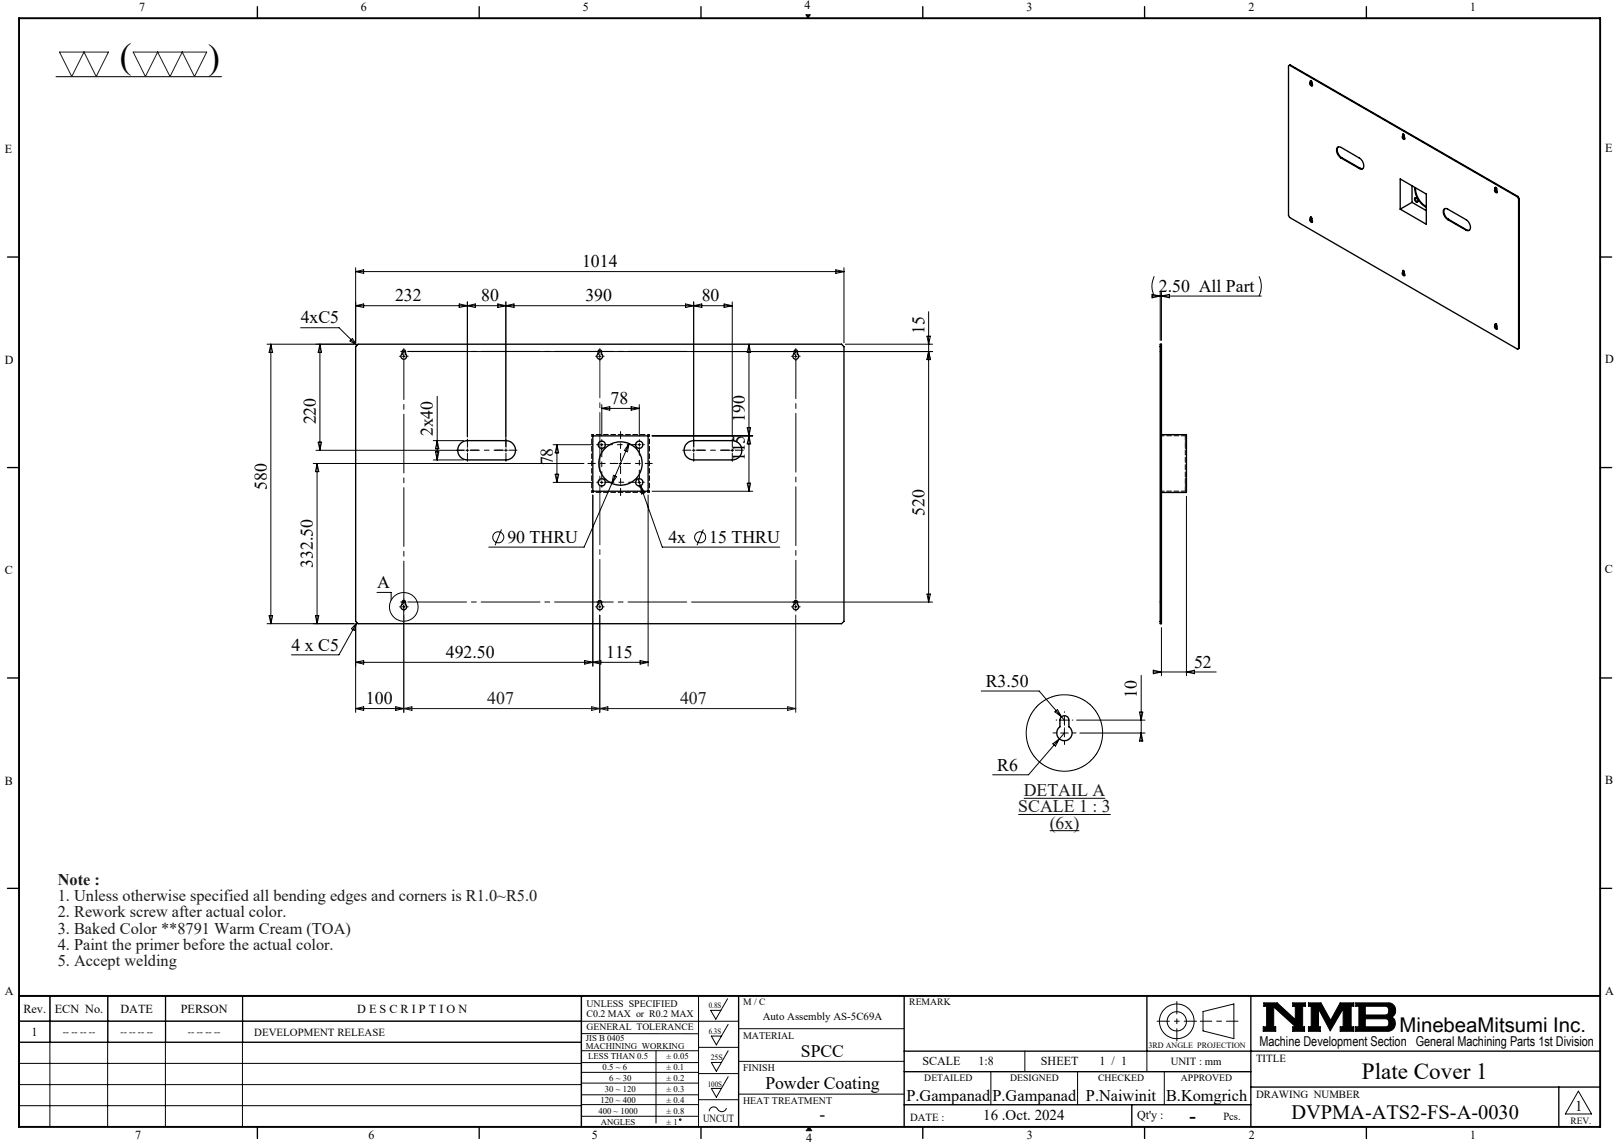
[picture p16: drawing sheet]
<svg xmlns="http://www.w3.org/2000/svg" width="420mm" height="297mm" viewBox="0 0 420 297" stroke-linecap="round" stroke-linejoin="round" font-family="sans-serif">
<defs><g id="words">
<g font-size="9.2">
<text x="31.1" y="17.7">(</text>
<text x="54" y="17.8">)</text>
</g>
<text font-size="6" x="353.5" y="280">Plate Cover 1</text>
<g font-size="5.3">
<text x="363.3" y="267.7">MinebeaMitsumi Inc.</text>
<text x="335.2" y="290.4">DVPMA-ATS2-FS-A-0030</text>
</g>
<text font-size="4.9" x="308.8" y="290.9">-</text>
<g font-size="4.6">
<text x="151.1" y="69.3">1014</text>
<text x="300.8" y="75.7">2.50 All Part</text>
<text x="78" y="83.9">4xC5</text>
<text x="102.6" y="78.2">232</text>
<text x="124.9" y="78.2">80</text>
<text x="152" y="78.2">390</text>
<text x="182.2" y="78.2">80</text>
<text x="240" y="86.6" transform="rotate(-90 240 86.6)">15</text>
<text x="158.5" y="104.8">78</text>
<text x="82" y="110.1" transform="rotate(-90 82 110.1)">220</text>
<text x="112.4" y="113.2" transform="rotate(-90 112.4 113.2)">2x40</text>
<text x="193.3" y="109.4" transform="rotate(-90 193.3 109.4)">190</text>
<text x="193.3" y="119.7" transform="rotate(-90 193.3 119.7)">115</text>
<text x="143.5" y="120.7" transform="rotate(-90 143.5 120.7)">78</text>
<text x="69.2" y="127.1" transform="rotate(-90 69.2 127.1)">580</text>
<text x="240" y="133.9" transform="rotate(-90 240 133.9)">520</text>
<text x="131.7" y="140.8">90 THRU</text>
<text x="173.5" y="140.8">4x</text>
<text x="184.1" y="140.8">15 THRU</text>
<text x="81.2" y="147.3" transform="rotate(-90 81.2 147.3)">332.50</text>
<text x="97.9" y="152.6">A</text>
<text x="75.7" y="168.7">4 x C5</text>
<text x="115.7" y="170.7">492.50</text>
<text x="157.3" y="170.7">115</text>
<text x="309.9" y="173.2">52</text>
<text x="255.9" y="178.1">R3.50</text>
<text x="95" y="182.7">100</text>
<text x="295.1" y="180.9" transform="rotate(-90 295.1 180.9)">10</text>
<text x="258.9" y="199.9">R6</text>
<text x="207.9" y="274.1">SPCC</text>
<text x="198.7" y="282.4">Powder Coating</text>
<text x="212.8" y="290.6">-</text>
</g>
<g font-size="4.6" fill="#191924">
<text x="126.5" y="182.7">407</text>
<text x="176.5" y="182.7">407</text>
<text x="265.7" y="206.5">DETAIL A</text>
<text x="264.3" y="210.7">SCALE 1 : 3</text>
<text x="272.5" y="214.9">(6x)</text>
</g>
<g font-size="4.2" fill="#191924">
<text x="15" y="229.5">Note :</text>
<text x="15" y="233.7">1. Unless otherwise specified all bending edges and corners is R1.0~R5.0</text>
<text x="15" y="237.9">2. Rework screw after actual color.</text>
<text x="15" y="242.2">3. Baked Color **8791 Warm Cream (TOA)</text>
<text x="15" y="246.4">4. Paint the primer before the actual color.</text>
<text x="15" y="250.6">5. Accept welding</text>
</g>
<g font-size="4.2">
<text x="235.3" y="285.5">P.Gampanad</text>
<text x="257.6" y="285.5">P.Gampanad</text>
<text x="281.9" y="285.5">P.Naiwinit</text>
<text x="302.7" y="285.5">B.Komgrich</text>
</g>
<g font-size="3.9">
<text x="255.2" y="290.6">16 .Oct. 2024</text>
<text x="408.9" y="288.2">1</text>
</g>
<text font-size="3.5" x="326.9" y="271.4">Machine Development Section General Machining Parts 1st Division</text>
<g font-size="3.2">
<text x="36.1" y="2.9">7</text>
<text x="93.7" y="2.8">6</text>
<text x="151.3" y="2.8">5</text>
<text x="208.8" y="2.2">4</text>
<text x="266.5" y="2.8">3</text>
<text x="324.1" y="2.8">2</text>
<text x="381.6" y="2.8">1</text>
<text x="1.3" y="39.8">E</text>
<text x="416.6" y="39.5">E</text>
<text x="1.3" y="94.3">D</text>
<text x="416.6" y="94.1">D</text>
<text x="1.3" y="148.9">C</text>
<text x="416.6" y="148.7">C</text>
<text x="1.3" y="203.6">B</text>
<text x="416.6" y="203.3">B</text>
<text x="416.6" y="258">A</text>
<text x="1.3" y="258.1">A</text>
<text x="6.1" y="262.7">Rev.</text>
<text x="14.2" y="262.7">ECN No.</text>
<text x="31.3" y="262.7">DATE</text>
<text x="46.9" y="262.7">PERSON</text>
<text x="92.7" y="262.7">D E S C R I P T I O N</text>
<text x="8.2" y="268.7">1</text>
<text x="239.4" y="276.2">SCALE</text>
<text x="254" y="276.2">1:8</text>
<text x="270.2" y="276.2">SHEET</text>
<text x="285.4" y="276.2">1 / 1</text>
<text x="295.2" y="290.1">Qt'y :</text>
<text x="35.1" y="295.5">7</text>
<text x="95.7" y="295.6">6</text>
<text x="153.6" y="295.6">5</text>
<text x="209.3" y="296.3">4</text>
<text x="266.6" y="295.6">3</text>
<text x="324.2" y="295.6">2</text>
<text x="381.6" y="295.6">1</text>
</g>
<g font-size="2.8">
<text x="66" y="268.6">DEVELOPMENT RELEASE</text>
<text x="198" y="264.5">Auto Assembly AS-5C69A</text>
<text x="326" y="275.4">TITLE</text>
<text x="303.9" y="276.2">UNIT : mm</text>
<text x="326" y="284.7">DRAWING NUMBER</text>
<text x="182.5" y="291.2">UNCUT</text>
<text x="236.3" y="290.7">DATE :</text>
<text x="317.6" y="290.6">Pcs.</text>
</g>
<g font-size="2.6">
<text x="152.2" y="261.3">UNLESS SPECIFIED</text>
<text x="152.2" y="263.7">C0.2 MAX or R0.2 MAX</text>
<text x="192.9" y="269.4">MATERIAL</text>
<text x="192.9" y="277.7">FINISH</text>
<text x="192.9" y="286.3">HEAT TREATMENT</text>
</g>
<g font-size="2.5">
<text x="192.9" y="260.7">M / C</text>
<text x="236" y="260.7">REMARK</text>
<text x="16.3" y="268.5">-- -- -- --</text>
<text x="31.3" y="268.5">-- -- -- --</text>
<text x="48.8" y="268.5">-- -- -- --</text>
<text x="152.3" y="267.3">GENERAL TOLERANCE</text>
<text x="239.9" y="280.5">DETAILED</text>
<text x="262.2" y="280.5">DESIGNED</text>
<text x="285.1" y="280.5">CHECKED</text>
<text x="306.6" y="280.5">APPROVED</text>
<text x="407.7" y="291.5">REV.</text>
</g>
<g font-size="2.3">
<text x="152.1" y="270">JIS B 0405</text>
<text x="152.1" y="272.1">MACHINING WORKING</text>
<text x="152.7" y="274.6">LESS THAN 0.5</text>
<text x="173" y="274.6">± 0.05</text>
<text x="156.4" y="277.4">0.5 ~ 6</text>
<text x="158.1" y="280.3">6 ~ 30</text>
<text x="173" y="277.4">± 0.1</text>
<text x="173" y="280.3">± 0.2</text>
<text x="155.9" y="286">120 ~ 400</text>
<text x="157" y="283.2">30 ~ 120</text>
<text x="173" y="283.2">± 0.3</text>
<text x="173" y="286">± 0.4</text>
<text x="155.3" y="288.9">400 ~ 1000</text>
<text x="155.9" y="291.7">ANGLES</text>
<text x="173" y="288.9">± 0.8</text>
<text x="173" y="291.7">± 1</text>
</g>
<g font-size="2.1">
<text x="184" y="261.5">0.8S</text>
<text x="184" y="268.1">6.3S</text>
<text x="184.5" y="275">25S</text>
<text x="298.1" y="271.8">3RD ANGLE PROJECTION</text>
<text x="183.7" y="281.9">100S</text>
</g>
</g></defs>
<g fill="none" stroke="#000" stroke-width=".26">
<path d="M14.5 19.9h43M209.2 3.8h1.1l-.6 .9zM92.3 69.5v19.4M92.3 70.4l2.1-.4v.9zM92.3 79.3l2.1-.5v1zM92.3 70.4h126.8M119.2 78.8l2.1 .5-2.1 .5zM121.3 78.3v35M121.3 79.3l2.1-.5v1zM129.2 78.8l2.1 .5-2.1 .5zM131.3 78.3v37.5M131.3 79.3l2.1-.5v1z"/>
<path d="M178 78.8l2.1 .5-2.1 .5zM180.1 78.3v37.5M180.1 79.3l2.1-.5v1zM188 78.8l2.1 .5-2.1 .5zM190.1 78.3v35M190.1 79.3h-97.8M217 70l2.1 .4-2.1 .5zM219.1 69.5v19.4M299 76.8h28.4M299 76.3l2.2 .5-2.2 .5zM299.6 71.7l-.6 2.4 .1 1 .5 1.7M301.2 75.8v12.5"/>
<path d="M301.5 75.8v12.5M301.5 76.8l2.1-.5v1zM326.8 71.7l.4 1 .2 1.4-.2 1.7-.4 1M69.3 89.3h22.6M70.3 89.3l.5 2.1h-.9zM70.3 89.3v72.5M78 85h10l4.6 4.6M83 89.3v27.5M83 89.3l.5 2.1h-.9zM91.5 87.8l1.1 1.8-1.8-1.2zM104.5 91.2h.7M104.5 92.4h.7"/>
<path d="M104.8 90.8v.7M104.8 92v.8M105.8 91.2h136.3M194.4 89.3l.4 2.1h-.8zM194.4 89.3v38.1M206.2 92.4h.7M206.6 90.8v.7M206.6 92v.8M219.4 89.3h22.7M240.6 87.2h.9l-.4 2.1zM241.1 80.9v75.3M241.1 91.2l.4 2.1h-.9z"/>
<path d="M82 116.8h38.3M82.6 114.7h.9l-.5 2.1zM112.5 119.3h7.8M112.5 114.3h7.8M113 117.2h.9l-.4 2.1zM113.5 102.8v16.5M113.5 114.3l.4 2.1h-.9zM120.9 116.8h.8M121.3 116.4v.8M143.6 115.4h10.3M144.6 115.4v9.7M144.6 115.4l.4 2.1h-.9z"/>
<path d="M155.8 115.4h.8M156.2 115v.7M156.2 104.9v8.2M156.2 105.9h9.7M156.2 105.9l2.1-.4v.9zM161.1 119.9v.7M163.3 115.1l-11.7 26.8h-24.7M163.3 115.1l-.4 2.1-.8-.4zM163.8 105.5l2.1 .4-2.1 .5zM165.6 115.4h.7M165.9 104.9v8.2M165.9 115v.7"/>
<path d="M169.3 113.1h26.1M189.7 116.8h.7M190.1 116.4v.8M194 110.9h.8l-.4 2.2zM194.4 113.1l.4 2h-.8zM81.3 120.2h70.3M82.3 120.2v41.6M82.3 120.2l.5 2.1h-.9zM130.2 137.3l-1.7 4.1M143.6 125.1h10.3M144.1 123h.9l-.4 2.1zM153.9 128.4v44.4"/>
<path d="M155.8 125.1h.8M156.2 124.7v.8M159.2 123.3l.9 .3-1.3 1.8zM160.7 120.2h.7M165.6 125.1h.7M165.6 124.2l.7 1.8M165.9 124.7v.8M166.3 126l5.6 15.9h30.5M166.3 126l1.1 1.8-.9 .3zM168.2 128.4v44.4M169.3 127.4h26.1M182.6 137.3l-1.7 4.1"/>
<path d="M194 125.3h.8l-.4 2.1zM308 128.7v46.6M69.9 159.7h.9l-.5 2.1zM81.9 159.7h.9l-.5 2.1zM97.9 153.7h3.6v2M104.5 156.2h.7M104.5 157.4h.7M104.8 155.8v.8M104.8 157.1v27.7M179.5 156.2h62.6M206.2 157.4h.7M206.6 155.8v.8"/>
<path d="M206.6 157.1v.7M240.6 154.1h.9l-.4 2.1zM69.3 161.8h22.6M92.3 162.2v22.6M92.3 171.8l2.1-.5v1zM92.3 171.8h75.9M92.6 161.5l-.6 2-.8-.4zM92.6 161.5l-4.6 8.4h-12.3M151.8 171.3l2.1 .5-2.1 .5zM153.9 171.8l2.1-.5v1zM166.2 171.3l2 .5-2 .5zM254.7 179.2h15l5.8 6.7"/>
<path d="M296.2 175.2v17M299.4 174.3h16.3M299.4 173.8l2.1 .5-2.1 .5zM301.5 162.8v12.5M308 174.3l2.1-.5v1zM92.3 183.8h12.5M92.3 183.8l2.1-.5v1zM102.7 183.3l2.1 .5-2.1 .5zM273.3 192.9l1.7-1.2-1 1.8zM273.8 184.6l.7-.6 1 1.9zM275.3 186.8h2M275.3 190.1h2"/>
<path d="M275.5 185.9l.8 .9M276.3 185.8v2M276.3 189.1v2M276.3 190.1l-9.3 10.9h-9.3M279.5 186.8h17.7M280.3 190.1h16.9M295.8 184.7h.9l-.5 2.1zM296.2 190.1l.5 2.1h-.9zM264.3 211.3h24M265.7 207.1h21.2M272.5 215.5h7.7M13 258.3l-.1 34"/>
<path d="M27.9 258.3v34M28 258.3v12M42.9 258.3v34M43 258.3v12M62.9 258.3v34M63 258.3v12M181.3 258.3v34M188.9 259l-3.1 5.4-1.3-2.3h2.6M4.9 264.9h186.8M4.9 275.8h146M5 270.3v-12h146l-.1 34M5 264.9h146"/>
<path d="M150.9 278.2h30.4M150.9 275.6h30.4M150.9 272.6h30.4M150.9 268.1h30.4M151 270.3l-146.1 .1M170.3 272.6v18.7M181.3 271.7h10.4M181.3 278.5h10.4M189 272.6l-3.1 5.3-1.3-2.3h2.7M189 279.3l-3.1 5.3-1.3-2.3h2.7M189 265.7l-3.1 5.3-1.3-2.3h2.7M191.7 266.8h43"/>
<path d="M191.7 275.3h43M257.2 278v8.6M266 272.7v5.3M279.7 278v8.6M297.7 272.7v5.3M302.2 278v8.6M312.3 262.4l8-2v9l-8-2zM328 260.1h3.5l4.7 4.3v-3.4h-.6v-.9h3.2v.9h-.7v5.3h.5v1.2h-3v-1.2h.7l-5.7-5.1v5.1h.6v1.2h-3.3v-1.2h.9v-5.3h-.8zM339.7 260.1h3.2l2.5 4.6 2.5-4.6h3.5v.9h-.7v5.3h.7v1.2h-3.5v-1.2h.8v-4.6l-3.4 5.7-3-5.7v4.6h.4v1.2h-3v-1.2h.7v-5.3h-.7zM351.9 260.1h8.4a1.97 1.97 0 0 1 1.9 1.5 1.97 1.97 0 0 1-.9 2.2 2.03 2.03 0 0 1 .8 2.2 2.03 2.03 0 0 1-1.8 1.5h-8.4v-1.2h.8v-5.3h-.8zM354.4 261h5.4l.6 .5v1.2l-.4 .5-.3 .1h-5.3zM354.4 264.3h5.4l.6 .4 .1 1-.2 .4-.4 .2h-5.5z"/>
<path d="M4.9 281.3h146M4.9 286.8h146M150.9 280.9h30.4M150.9 286.5h30.4M150.9 284h30.4M150.9 289.6h30.4M181.3 285.3h10.4M188.6 287.4a1.29 1.29 0 0 1-1.2 1 1.29 1.29 0 0 1-1.3-.9 1.14 1.14 0 0 0-1.3-.3 1.14 1.14 0 0 0-.7 1.1M191.7 283.8h43M210 292.3l.7 1M409.7 283l3.4 6h-6.8z"/>
<circle cx="129.3" cy="139.4" r="1.43"/>
<circle cx="181.7" cy="139.4" r="1.43"/>
<circle cx="104.8" cy="157.4" r="3.7"/>
<circle cx="276.3" cy="190.1" r="9.9"/>
<circle cx="305.5" cy="264.9" r="2.51"/>
<circle cx="305.5" cy="264.9" r="4.5"/>
<circle cx="176.6" cy="290.4" r=".2"/>
</g>
<path d="M311.6 264.9h9.7" fill="none" stroke="#000" stroke-width=".26" stroke-dasharray="15.2 1.3 1.3 1.3" stroke-dashoffset="12.3"/>
<path d="M305.5 259.8v10.2M300.4 264.9h10.2" fill="none" stroke="#000" stroke-width=".26" stroke-dasharray="15.2 1.3 1.3 1.3" stroke-dashoffset="12"/>
<g fill="none" stroke="#000" stroke-width=".35">
<path d="M66.8 1.7v3M124.4 1.7v3M182 1.7v3M239.5 1.7v3M297.1 1.7v3M334.8 16.9l-.3 .2v38.8l.3 .5 59.1 34.2M334.8 16.9l59.1 34.2M334.8 16.9l.1-.1 59.2 34.2M354.7 1.7v3M340.1 21.1l.3-.1 .1 .7a.36 .36 0 0 1 .2 .4 .36 .36 0 0 1-.4 .2 .36 .36 0 0 1-.3-.4l.1-.5M340.1 21.1v.3M340.2 21.4l.1 .5 .3 .3"/>
<path d="M340.3 21l-.2 .1M340.3 20.9l-.2 .5M347.4 38.1a2.04 2.04 0 0 0 .9 2.8M364.1 34.9l.1-.2 .3 .3 .1 .6a.3 .3 0 0 1 .1 .4 .3 .3 0 0 1-.4 .1l-.1-.2a.41 .41 0 0 1-.1-.7M364.1 34.9v.3M364.2 35.2v.5l.4 .4M364.3 34.8l-.2 .1M364.3 34.7l-.2 .5M340.1 56.4l.3-.1 .1 .7a.36 .36 0 0 1 .2 .5 .36 .36 0 0 1-.4 .2 .36 .36 0 0 1-.3-.4l.1-.5M340.1 56.4v.4M340.2 56.8l.1 .5 .3 .3M340.3 56.3l-.2 .5"/>
<path d="M340.3 56.4h-.2M348.1 41a2 2 0 0 1-.8-2.8h.8l4.7 2.8a1.88 1.88 0 0 1 .8 2.8l-.8-.1M348.1 41l4.7 2.7M348.3 40.9l-.2 .1M348.3 40.9l4.7 2.7M353 43.6l.7 .1M353 43.6l-.2 .1M363.5 46.4l6.7 3.9v7.9l-6.7-3.9zM366.5 48.2v4.3M366.5 52.5l3.7 2.1M366.5 52.5l-3 1.8M367.3 48.6a5.7 5.7 0 0 0 2.9 5.2"/>
<path d="M367.3 51.3a.63 .63 0 0 1 .7 .4 .63 .63 0 0 1-.2 .7l-.5-.4zM367.4 51.3l.1 .7 .5 .3M367.4 48.7a5.9 5.9 0 0 0 2.8 4.9M375.1 54.1a2.03 2.03 0 0 0 .9 2.8M375.8 57a2 2 0 0 1-.8-2.8l.7-.1 4.8 2.9a1.89 1.89 0 0 1 .8 2.8l-.8-.1M375.8 57l4.7 2.7M376 56.9l-.2 .1M376 56.9l4.7 2.7M380.7 59.6l.7 .1M380.7 59.6l-.2 .1M388.1 48.8a.25 .25 0 0 1 .3-.2 .25 .25 0 0 1 .1 .4l.1 .5a.32 .32 0 0 1-.1 .5 .32 .32 0 0 1-.4-.3l-.2-.4 .2-.2M388.1 48.8v.3"/>
<path d="M388.2 49.1v.5l.4 .3M388.3 48.6l-.2 .2M388.3 48.6v.4l-.2 .1M393.9 51.1l.3 .5M394.1 51l-.2 .1M394.1 51l.2 .5M394.2 51.6v38.8l.1-.1M394.3 51.5l-.1 .1M394.3 51.5v38.8M1.9 66.7h3M364.1 70.3l.1-.2 .3 .2 .1 .7a.3 .3 0 0 1 .1 .4 .3 .3 0 0 1-.4 .1l-.1-.2a.41 .41 0 0 1-.1-.7M364.1 70.3v.3"/>
<path d="M364.2 70.6v.4l.4 .5M364.3 70.1l-.2 .5M364.3 70.2l-.2 .1M415.4 66.7h3M92.3 89.9l.7-.6h125.4l.7 .6v71.3l-.7 .6h-125.4l-.7-.6zM104.5 90.9l.2-.2 .5 .2 .1 .9a.74 .74 0 0 1 .1 1.1 .74 .74 0 0 1-1.1 0 .74 .74 0 0 1 .1-1.1zM155.4 90.9l.2-.2 .4 .2 .1 .9a.74 .74 0 0 1 .1 1.1 .74 .74 0 0 1-1.1 0 .74 .74 0 0 1 .2-1.1zM206.2 90.9l.3-.2 .4 .2 .1 .9a.74 .74 0 0 1 .1 1.1 .74 .74 0 0 1-1.1 0 .74 .74 0 0 1 .1-1.1zM301.2 89.3h.3v72.5h-.3zM301.2 89.9h.3M388.1 84.1a.25 .25 0 0 1 .3-.1 .25 .25 0 0 1 .1 .4l.1 .4a.32 .32 0 0 1-.1 .6 .32 .32 0 0 1-.4-.3l-.2-.4 .2-.2M388.1 84.1v.4"/>
<path d="M388.2 84.5v.5l.4 .3M388.3 84v.4l-.2 .1M388.3 84l-.2 .1M394.1 90.4l-.2 .2M394.3 90.3l-.4 .3M119.7 114.9l.6-.4 1-.2h10a2.5 2.5 0 0 1 2.5 2.5 2.5 2.5 0 0 1-2.5 2.5h-10a2.5 2.5 0 0 1-2.3-1.7 2.5 2.5 0 0 1 .7-2.7zM153.9 113.1h14.3v14.3h-14.3zM178.2 115.1l.9-.6 1-.2h10a2.5 2.5 0 0 1 2.5 2.5 2.5 2.5 0 0 1-2.5 2.5h-10a2.5 2.5 0 0 1-2.3-1.5 2.5 2.5 0 0 1 .4-2.7zM301.5 112.7h6.5v15h-6.5M1.9 121.3h3M415.4 121.3h3M104.5 155.9l.2-.2 .5 .2 .1 .9a.76 .76 0 0 1 .1 1.1 .76 .76 0 0 1-1.1 0 .76 .76 0 0 1 .1-1.1z"/>
<path d="M155.5 155.8l.5 .1 .1 .9a.76 .76 0 0 1 .2 1.1 .76 .76 0 0 1-1.2 0 .76 .76 0 0 1 .2-1.1zM206.2 155.9l.3-.2 .4 .2 .1 .9a.76 .76 0 0 1 .1 1.1 .76 .76 0 0 1-1.1 0 .76 .76 0 0 1 .1-1.1zM1.9 175.9h3M301.2 161.2h.3M415.4 175.9h3M275.4 186.1a1.16 1.16 0 0 1 1.3-.4 1.16 1.16 0 0 1 .8 1.1v1.7a1.99 1.99 0 0 1 .3 3 1.99 1.99 0 0 1-3 0 1.99 1.99 0 0 1 .3-3v-1.7zM1.9 230.4h3M415.4 230.4h3M150.9 258.3v34M191.7 258.3v34M234.7 258.3v34M297.7 258.3v14.4"/>
<path d="M324.7 258.3v34M234.7 272.7h180.7M234.7 278h90M66.8 292.3v3M124.4 292.3v3M182 292.3v3M234.7 286.6h90M239.5 292.3v3M293.8 286.6v5.7M297.1 292.3v3M324.7 282h90.7M354.7 292.3v3"/>
<path d="M404.6 282v10.3"/>
<circle cx="156.2" cy="115.4" r=".94"/>
<circle cx="166" cy="115.4" r=".95"/>
<circle cx="156.2" cy="125.1" r=".93"/>
<circle cx="161.1" cy="120.2" r="5.6"/>
<circle cx="166" cy="125.1" r=".94"/>
</g>
<path d="M4.9 4.7h410.5v287.6h-410.5zM4.9 258.3h410.5" fill="none" stroke="#000" stroke-width=".5"/>
<path d="M210 292.3l-.7 1h1.4" fill="none" stroke="#00f" stroke-width=".26"/>
<g fill="#000">
<path d="M210 292.3l.7 1h-1.4z"/>
<path d="M209.2 3.8l.5 .9 .6-.9zM328 260.1v.9h.8v5.3h-.9v1.2h3.3v-1.2h-.6v-5.1l5.7 5.1h-.7v1.2h3v-1.2h-.5v-5.3h.7v-.9h-3.2v.9h.6v3.4l-4.7-4.3zM351.9 260.1v.9h.8v5.3h-.8v1.2h8.6l.7-.2 .6-.5 .4-.8v-.8l-.3-.8-.6-.6 .8-.8 .2-1.3-.5-.9-.5-.5-.6-.2zM354.4 264.3h5.4l.6 .4 .1 1-.6 .6h-5.5zM354.4 261l5.5 .1 .5 .5v1.1l-.3 .5-.3 .1h-5.4zM339.7 260.1v.9h.7v5.3h-.7v1.2h3v-1.2h-.4v-4.6l3 5.7 3.4-5.7v4.6h-.8v1.2h3.5v-1.2h-.7v-5.3h.7v-.9h-3.5l-2.5 4.6-2.5-4.6z" fill-rule="evenodd"/>
</g>
<g fill="none" stroke="#000" stroke-width=".26" stroke-dasharray="15.2 1.3 1.3 1.3">
<path d="M104.1 91.2h-.1M104.1 92.4h-.4M104.8 90.4v-.1M104.8 91.9v.1M104.8 91.7v-.4M105.6 92.4h.4M205.8 91.2h.1M205.8 92.4h-.3M206.6 90.4v-.1M206.6 91.9v.1M206.6 91.7v-.4M206.6 93.2v.3"/>
<path d="M207.3 91.2h.1M207.3 92.4h.4M120.6 116.8h-2.1M121.3 116v-2.1M121.3 117.5v2.2M122.1 116.8h2.1M130.6 116.8h-2.1M131.3 116.8v-.4M131.3 116.8h-.3M131.3 116.8v.4M131.3 116.8h.4M131.3 116v-2.1"/>
<path d="M131.3 117.5v2.2M132.1 116.8h2.1M155.5 115.3h-.6M156.2 114.6v-.6M156.2 116.1v.6M165.2 115.3h-.6M166 114.6v-.6M166.7 115.3h.6M179.3 116.8h-2.1M180.1 116.8v-.4M180.1 116.8h-.4M180.1 116.8v.4"/>
<path d="M180.1 116.8h.4M180.1 116v-2.1M180.1 117.5v2.2M180.8 116.8h2.2M189.3 116.8h-2.1M190.1 116v-2.1M190.1 117.5v2.2M190.8 116.8h2.2M155.5 125.1h-.6M156.2 125.8v.6M157 125.1h.5M166 124.3v-.5"/>
<path d="M166 125.8v.6M166.7 125.1h.6M104.1 156.2h-.1M104.1 157.4h-.4M104.8 155.4v-.1M104.8 156.9v.1M104.8 156.7v-.4M104.8 158.2v.3M105.6 157.4h.4M205.8 156.2h.1M205.8 157.4h-.3M206.6 156.9v.1"/>
<path d="M206.6 156.7v-.4M206.6 158.2v.3M207.3 156.2h.1M207.3 157.4h.4M274.3 186.8h-.1M274.3 190.1h-1M276.3 184.8v-.2M276.3 188.8v.1M276.3 188.1v-1M276.3 192.1v1M278.3 186.8h.2M278.3 190.1h1"/>
</g>
<path d="M122.1 116.8h8.5M189.3 116.8h-8.5" fill="none" stroke="#000" stroke-width=".26" stroke-dasharray="15.2 1.3 1.3 1.3" stroke-dashoffset="12.9"/>
<path d="M105.6 91.2h73M105.6 156.2h72.9" fill="none" stroke="#000" stroke-width=".26" stroke-dasharray="15.2 1.3 1.3 1.3" stroke-dashoffset="-.3"/>
<path d="M206.6 155.4v-62.1" fill="none" stroke="#000" stroke-width=".26" stroke-dasharray="15.2 1.3 1.3 1.3" stroke-dashoffset="5.2"/>
<path d="M104.8 93.2v62.8" fill="none" stroke="#000" stroke-width=".26" stroke-dasharray="15.2 1.3 1.3 1.3" stroke-dashoffset="4.8"/>
<path d="M161.1 119.5v-7.6M161.1 121v7.6M161.8 120.2h7.5" fill="none" stroke="#000" stroke-width=".26" stroke-dasharray="15.2 1.3 1.3 1.3" stroke-dashoffset="13.4"/>
<path d="M160.3 120.2h-7.7" fill="none" stroke="#000" stroke-width=".26" stroke-dasharray="15.2 1.3 1.3 1.3" stroke-dashoffset="13.3"/>
<path d="M157 115.3h7.8M166 116.1v7.8M156.2 124.3v-7.8M165.2 125.1h-7.9" fill="none" stroke="#000" stroke-width=".26" stroke-dasharray="15.2 1.3 1.3 1.3" stroke-dashoffset="13.2"/>
<g fill="none" stroke="#191924" stroke-width=".26" stroke-dasharray="15.2 1.3 1.3 1.3">
<path d="M155 91.2h-.1M155 92.4h-.4M155.7 90.4v-.1M155.7 91.9v.1M155.7 91.7v-.4M155.7 93.2v.3M156.5 91.2h.1M156.5 92.4h.3M155 156.2h-.1M155 157.4h-.4M155.7 156.9v.1M155.7 156.7v-.4"/>
<path d="M155.7 158.2v.3M156.5 156.2h.1M156.5 157.4h.3"/>
</g>
<path d="M155.7 155.4v-62.5" fill="none" stroke="#191924" stroke-width=".26" stroke-dasharray="15.2 1.3 1.3 1.3" stroke-dashoffset="4.9"/>
<g fill="none" stroke="#191924" stroke-width=".26">
<path d="M15.5 13.5h12.7l-3.2 6.4-3.2-6.4-3.2 6.4zM34.6 13.5h19.1l-3.2 6.4-3.2-6.4-3.2 6.4-3.2-6.4-3.2 6.4zM155.3 91.2h.8M155.3 92.4h.8M155.7 90.8v.7M155.7 92v.8M104.8 159.6v25.2M155.3 156.2h.8M155.3 157.4h.8M155.7 155.8v.8M155.7 157.1v.7M155.7 159.6v25.2"/>
<path d="M206.6 159.6v25.2M104.8 183.8h101.8M104.8 183.8l2.1-.5v1zM153.6 183.3l2.1 .5-2.1 .5zM155.7 183.8l2.1-.5v1zM204.5 183.3l2.1 .5-2.1 .5z"/>
</g>
<path d="M153.6 112.7v15M168.6 112.7h-15M153.6 127.7h15M168.6 127.7v-15" fill="none" stroke="#000" stroke-width=".26" stroke-dasharray="1.3 .6" stroke-dashoffset=".8"/>
<g fill="none" stroke="#000" stroke-width=".26" stroke-dasharray="1.3 .6">
<path d="M301.2 93.2h.3M301.5 91.8h-.3M301.5 91.2h-.3M301.5 90.7h-.3M301.5 119.3h-.3M301.5 114.3h-.3M307.7 116.3h.3M308 114.4h-.3M308 114.6h-.3M307.7 126h.3M307.7 125.8h.3M308 124.2h-.3"/>
<path d="M301.2 158.2h.3M301.5 156.8h-.3M301.5 156.2h-.3M301.5 155.7h-.3"/>
</g>
<path d="M307.7 127.4v-14.4" fill="none" stroke="#000" stroke-width=".26" stroke-dasharray="1.3 .6" stroke-dashoffset=".1"/>
<path d="M307.7 113h-6.5M307.7 127.4h-6.5" fill="none" stroke="#000" stroke-width=".26" stroke-dasharray="1.3 .6" stroke-dashoffset=".2"/>
<use href="#words"/>
</svg>
